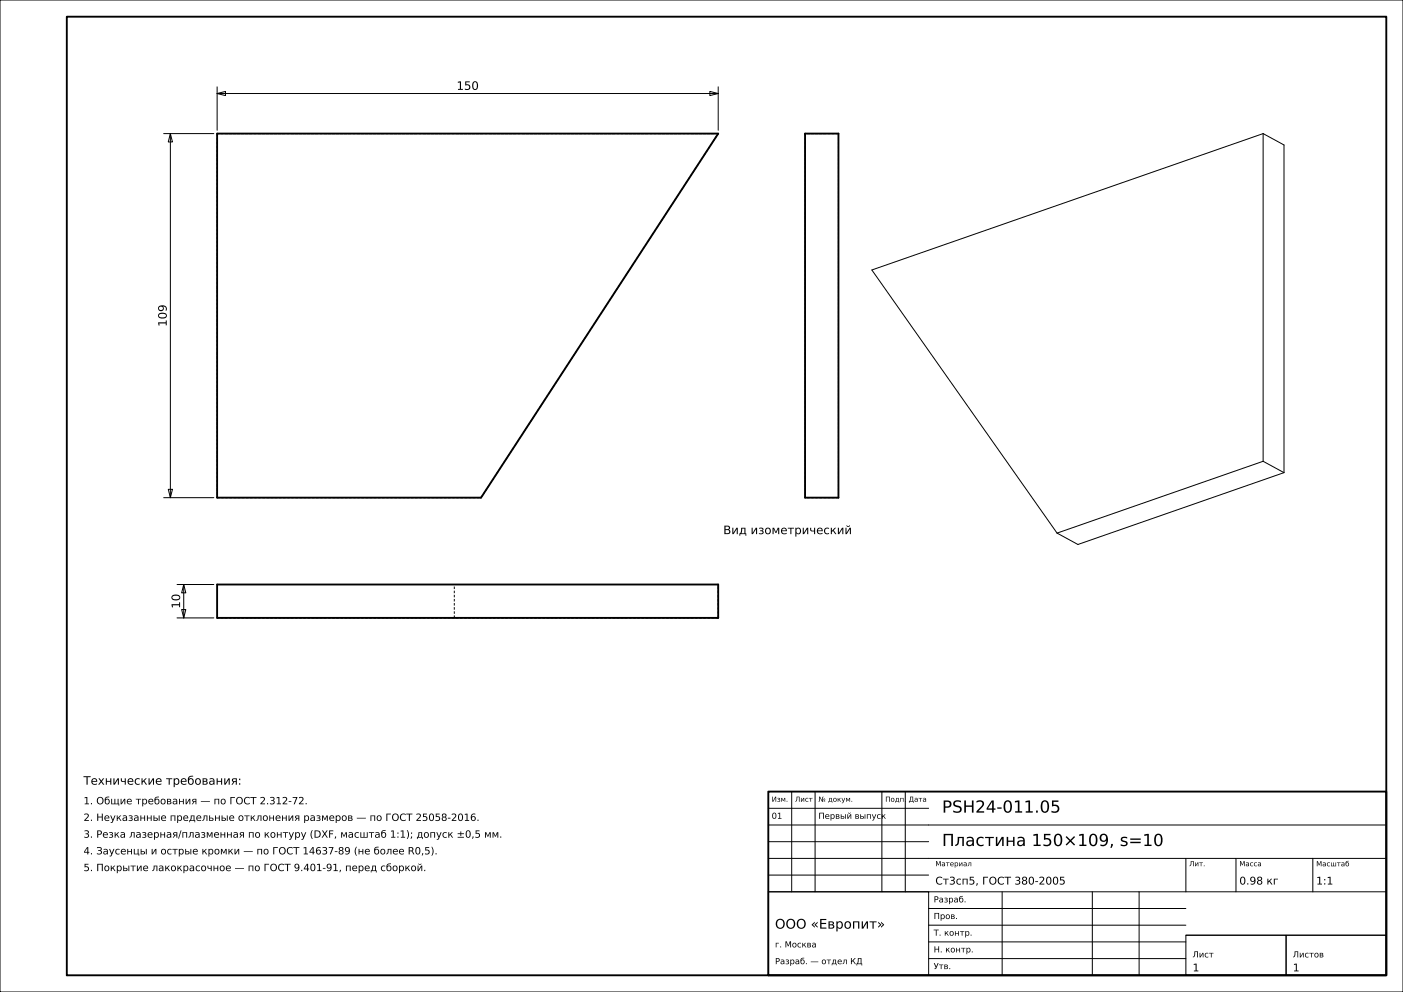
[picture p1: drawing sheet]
<svg xmlns="http://www.w3.org/2000/svg" width="420mm" height="297mm" viewBox="0 0 420 297" stroke-linecap="round" stroke-linejoin="round" font-family="sans-serif">
<defs><g id="words">
<g font-size="5">
<text x="282" y="243.3">PSH24-011.05</text>
<text x="282" y="253.3">Пластина 150×109, s=10</text>
</g>
<text font-size="4" x="232" y="278">ООО «Европит»</text>
<g font-size="3.5">
<text x="136.7" y="26.9">150</text>
<text x="49.9" y="97.8" transform="rotate(-90 49.9 97.8)">109</text>
<text x="216.5" y="159.9">Вид изометрический</text>
<text x="53.9" y="182.2" transform="rotate(-90 53.9 182.2)">10</text>
<text x="25" y="234.9">Технические требования:</text>
</g>
<g font-size="3.2">
<text x="280" y="264.8">Ст3сп5, ГОСТ 380-2005</text>
<text x="371" y="264.8">0.98 кг</text>
<text x="394" y="264.8">1:1</text>
<text x="357" y="290.8">1</text>
<text x="387" y="290.8">1</text>
</g>
<g font-size="3">
<text x="25" y="240.8">1. Общие требования — по ГОСТ 2.312-72.</text>
<text x="25" y="245.8">2. Неуказанные предельные отклонения размеров — по ГОСТ 25058-2016.</text>
<text x="25" y="250.8">3. Резка лазерная/плазменная по контуру (DXF, масштаб 1:1); допуск ±0,5 мм.</text>
<text x="25" y="255.8">4. Заусенцы и острые кромки — по ГОСТ 14637-89 (не более R0,5).</text>
<text x="25" y="260.8">5. Покрытие лакокрасочное — по ГОСТ 9.401-91, перед сборкой.</text>
</g>
<g font-size="2.5">
<text x="231" y="245.1">01</text>
<text x="245" y="245.1">Первый выпуск</text>
<text x="279.5" y="270.2">Разраб.</text>
<text x="279.5" y="275.1">Пров.</text>
<text x="279.5" y="280.1">Т. контр.</text>
<text x="232" y="283.6">г. Москва</text>
<text x="279.5" y="285.1">Н. контр.</text>
<text x="357" y="286.6">Лист</text>
<text x="387" y="286.6">Листов</text>
<text x="232" y="288.7">Разраб. — отдел КД</text>
<text x="279.5" y="290.1">Утв.</text>
</g>
<g font-size="2.1">
<text x="231" y="240">Изм.</text>
<text x="238" y="240">Лист</text>
<text x="245" y="240">№ докум.</text>
<text x="265" y="240">Подп.</text>
<text x="272" y="240">Дата</text>
<text x="280" y="259.3">Материал</text>
<text x="356" y="259.3">Лит.</text>
<text x="371" y="259.3">Масса</text>
<text x="394" y="259.4">Масштаб</text>
</g>
</g></defs>
<g fill="none" stroke="#000" stroke-width=".3">
<path d="M0 0h420v297h-420zM49 40h15M51 40l.6 2.5h-1.2zM51 40v109M65 28l2.5-.6v1.2zM65 26v13M65 28h150M212.5 27.4l2.5 .6-2.5 .6zM215 26v13M378.1 40l-117.1 40.8 55.4 78.8M378.1 40l6.3 3.4v98.1M378.1 40v98.1"/>
<path d="M378.1 138.1l-61.7 21.5M378.1 138.1l6.3 3.4M49 149h15M50.4 146.5h1.2l-.6 2.5zM384.4 141.5l-61.7 21.5-6.3-3.4M53 175h11M55 175l.6 2.5h-1.2zM55 175v10M53 185h11M54.4 182.5h1.2l-.6 2.5zM237 237v30M244 237v30"/>
<path d="M264 237v30M271 237v30M230 257h185M230 252h48M230 247h185M230 242h48M355 257v10M370 257v10M393 257v10M230 267h48v25h-48zM230 267h185M230 262h48"/>
<path d="M278 277h77M278 272h77M300 267v25M327 267v25M341 267v25M278 287h77M278 282h77M355 280h30v12h-30zM355 280h60M385 280h30v12h-30z"/>
</g>
<path d="M20 5h395v287h-395zM65 40h150l-71 109h-79zM241 40h10v109h-10zM65 175h150v10h-150zM230 237h185v55h-185z" fill="none" stroke="#000" stroke-width=".56"/>
<g fill="none" stroke="#000" stroke-width=".3" stroke-dasharray=".7 .5" stroke-linecap="butt">
<path d="M65 40v109M215 40h-150M241 40v109M251 40h-10M251 40v109M65 149h79M144 149l71-109M251 149h-10M136 175h-71M215 175h-79M136 185v-10M136 185h-71"/>
<path d="M215 185h-79M215 185v-10"/>
</g>
<use href="#words"/>
</svg>
